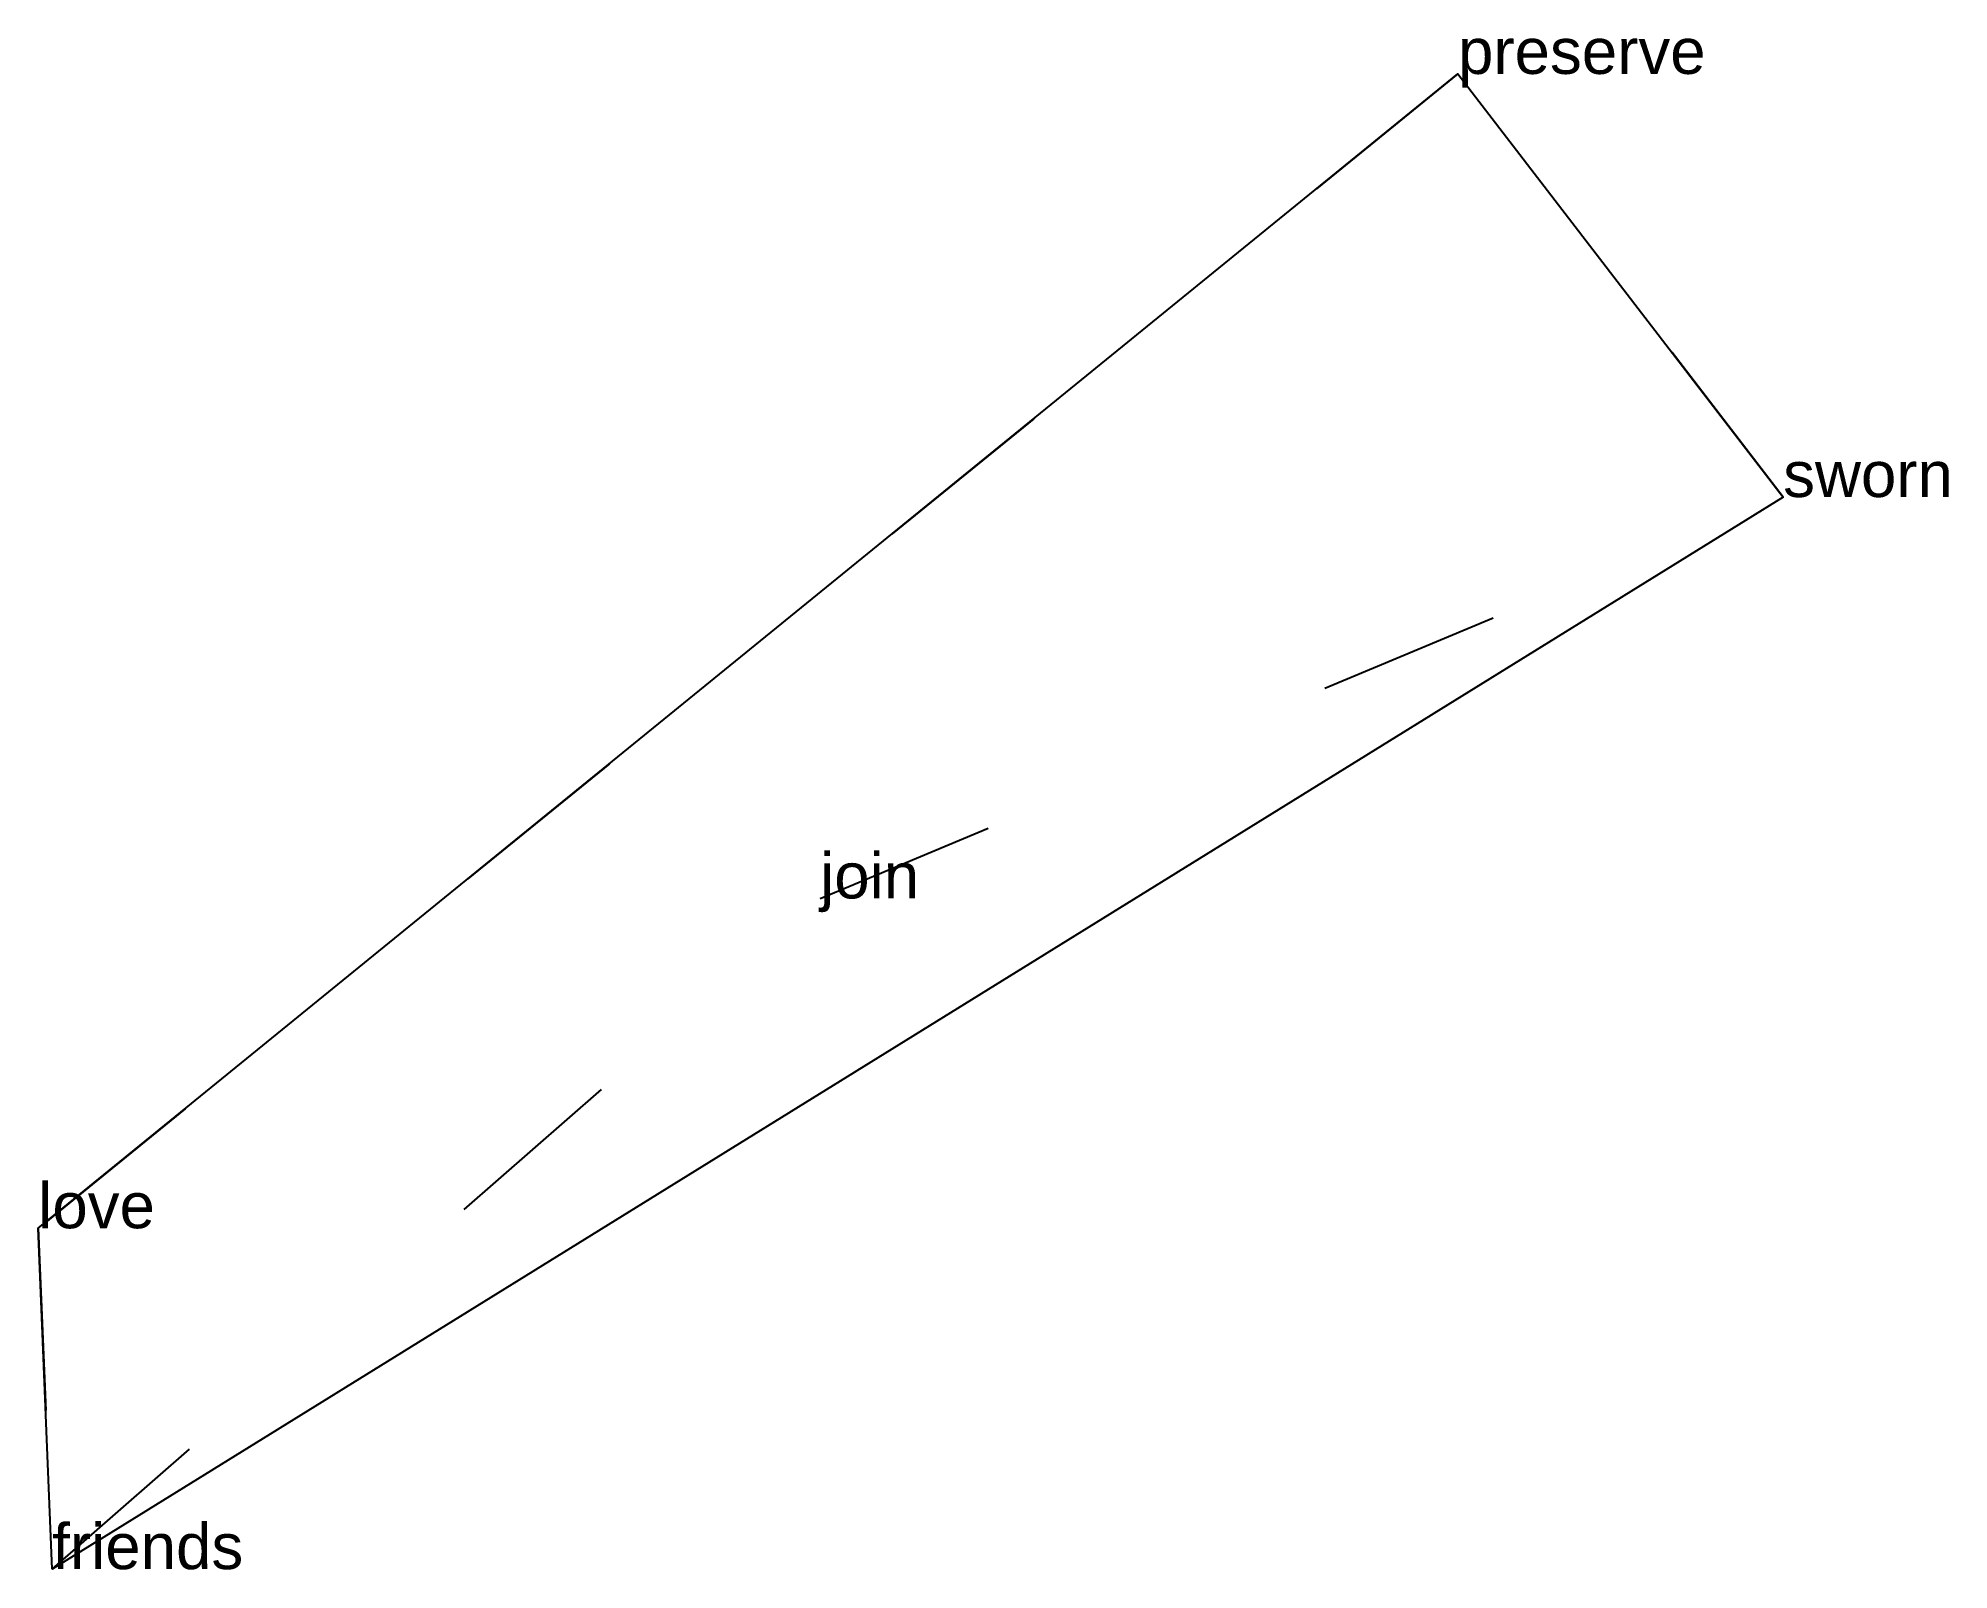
# Model space of a CAD drawing. Extents: x -0.78 to 0.27, y -0.21 to 0.63.
import ezdxf

# ---------------------------------------------------------------- set-up
doc = ezdxf.new("R2010")
doc.units = 0
doc.linetypes.add('DOT', pattern=[0.2, 0, -0.2])
doc.layers.add('TEXT', color=1, linetype='CONTINUOUS')
doc.styles.get("Standard").update_dxf_attribs({"font": 'arial.ttf'})

msp = doc.modelspace()

# ---------------------------------------------------------------- linework, layer by layer
at = {"layer": 'INTERNAL', "linetype": 'DOT'}
msp.add_polyline3d([(-0.7696, -0.2103, 0), (-0.3483, 0.1576, 0), (0.1801, 0.3778, 0), (0.0017, 0.6099, 0), (-0.7773, -0.0233, 0), (-0.7696, -0.2103, 0)], close=True, dxfattribs=at)
at = {"layer": 'OUTLINE', "linetype": 'CONTINUOUS'}
msp.add_polyline3d([(-0.7696, -0.2103, 0), (-0.7773, -0.0233, 0), (0.0017, 0.6099, 0), (0.1801, 0.3778, 0), (-0.7696, -0.2103, 0)], close=True, dxfattribs=at)

# ---------------------------------------------------------------- texts
at = {"layer": 'TEXT'}
for s, p in [('preserve', (0.0017, 0.6099)), ('sworn', (0.1801, 0.3778)), ('join', (-0.3483, 0.1576)), ('love', (-0.7773, -0.0233)), ('friends', (-0.7696, -0.2103))]:
    msp.add_text(s, height=0.025, dxfattribs=at).set_placement(p)

doc.saveas('drawing.dxf')
